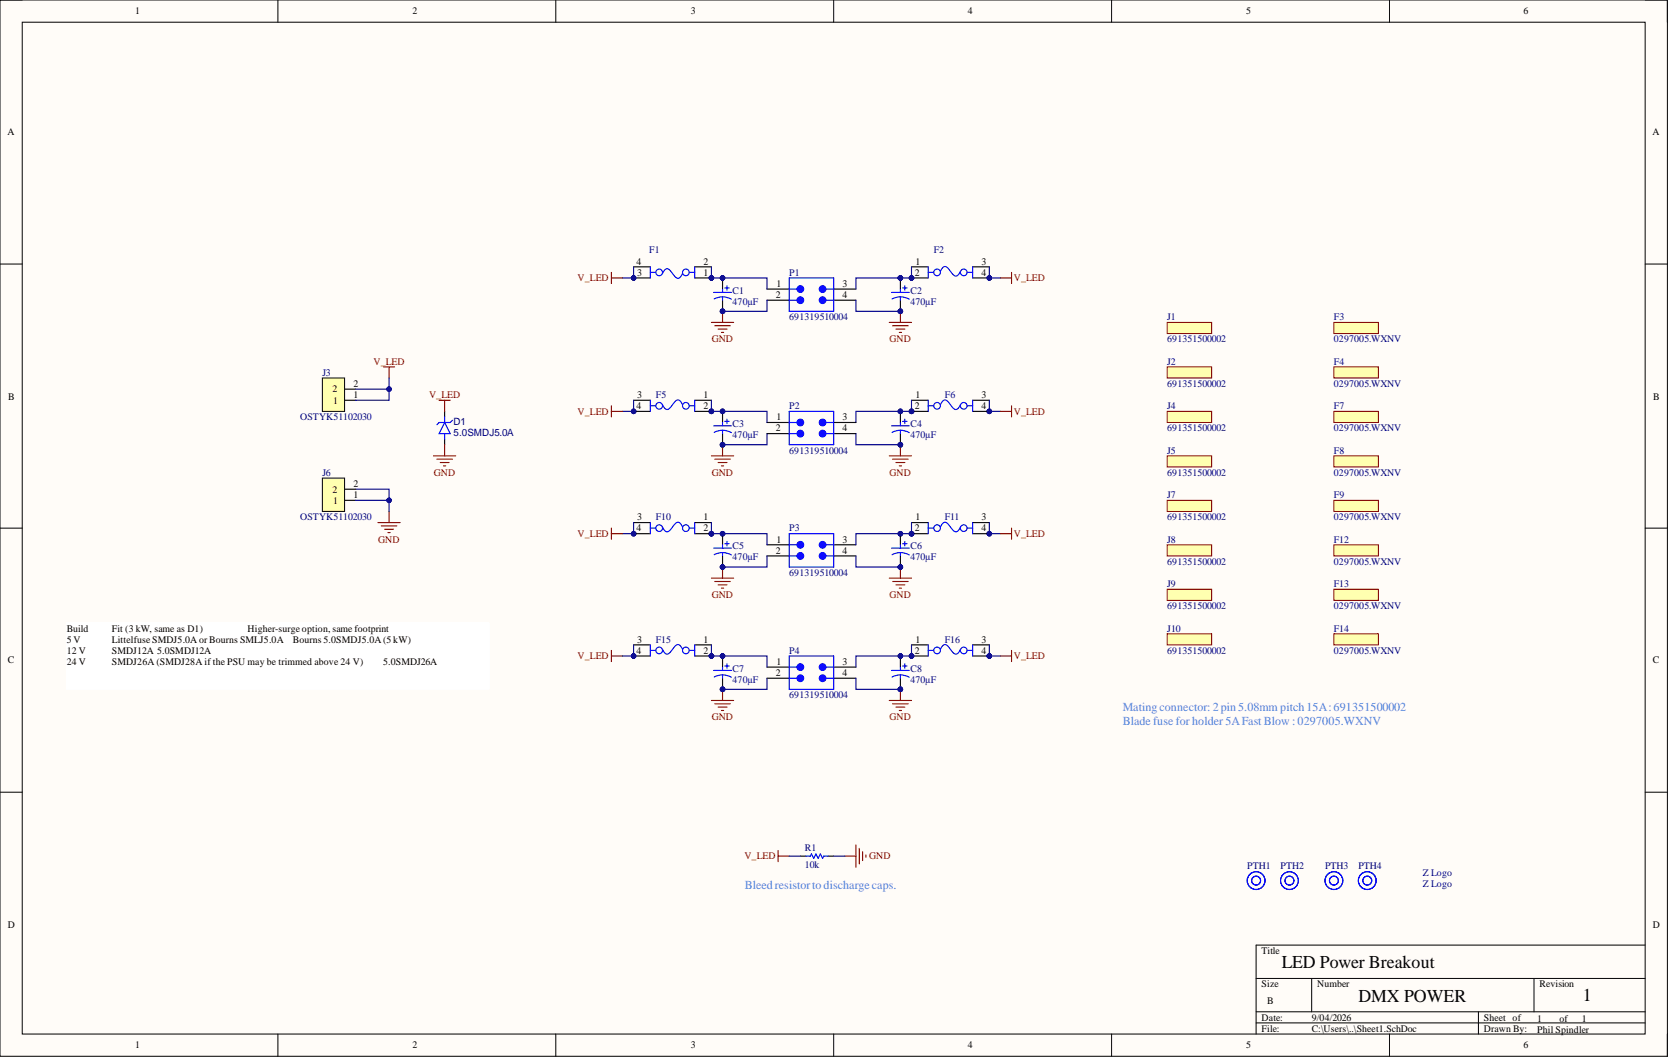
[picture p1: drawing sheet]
<svg xmlns="http://www.w3.org/2000/svg" width="381mm" height="241mm" viewBox="0 0 381 241" stroke-linecap="round" stroke-linejoin="round" font-family="sans-serif">
<defs><g id="words">
<g font-size="4.1">
<text x="292.8" y="220.9">LED Power Breakout</text>
<text x="310.3" y="228.8">DMX POWER</text>
<text x="361.6" y="228.5">1</text>
</g>
<g font-size="2.8" fill="#4a86e8">
<text x="256.4" y="162.4">Matingconnector: 2pin5.08mm pitch15A:691351500002</text>
<text x="256.4" y="165.4">Blade fuse for holder 5AFast Blow : 0297005.WXNV</text>
<text x="170.1" y="203">Bleedresistortodischargecaps.</text>
</g>
<g font-size="2.3">
<text x="30.9" y="3.3">1</text>
<text x="94.2" y="3.3">2</text>
<text x="157.8" y="3.3">3</text>
<text x="221.1" y="3.3">4</text>
<text x="284.6" y="3.3">5</text>
<text x="348" y="3.3">6</text>
<text x="1.7" y="30.9">A</text>
<text x="377.5" y="30.9">A</text>
<text x="145.4" y="60.4">4</text>
<text x="145.6" y="62.9">3</text>
<text x="160.7" y="62.9">1</text>
<text x="160.7" y="60.4">2</text>
<text x="177.4" y="65.5">1</text>
<text x="192.5" y="65.5">3</text>
<text x="209" y="62.9">2</text>
<text x="209.1" y="60.4">1</text>
<text x="224.2" y="60.4">3</text>
<text x="224.2" y="62.9">4</text>
<text x="177.2" y="68">2</text>
<text x="192.5" y="68">4</text>
<text x="75.9" y="89.6">2</text>
<text x="80.7" y="88.3">2</text>
<text x="1.9" y="91.2">B</text>
<text x="76.1" y="92.1">1</text>
<text x="80.7" y="90.9">1</text>
<text x="145.4" y="93.4">4</text>
<text x="145.6" y="90.9">3</text>
<text x="160.7" y="90.9">1</text>
<text x="160.7" y="93.4">2</text>
<text x="177.4" y="95.9">1</text>
<text x="192.5" y="95.9">3</text>
<text x="209" y="93.4">2</text>
<text x="209.1" y="90.9">1</text>
<text x="224.2" y="90.9">3</text>
<text x="224.2" y="93.4">4</text>
<text x="377.6" y="91.2">B</text>
<text x="177.2" y="98.5">2</text>
<text x="192.5" y="98.5">4</text>
<text x="75.9" y="112.4">2</text>
<text x="80.7" y="113.7">1</text>
<text x="80.7" y="111.2">2</text>
<text x="76.1" y="115">1</text>
<text x="145.6" y="118.8">3</text>
<text x="160.7" y="118.8">1</text>
<text x="209.1" y="118.8">1</text>
<text x="224.2" y="118.8">3</text>
<text x="145.4" y="121.3">4</text>
<text x="160.7" y="121.3">2</text>
<text x="177.4" y="123.9">1</text>
<text x="192.5" y="123.9">3</text>
<text x="209" y="121.3">2</text>
<text x="224.2" y="121.3">4</text>
<text x="177.2" y="126.4">2</text>
<text x="192.5" y="126.4">4</text>
<text x="15.2" y="144.2">Build</text>
<text x="15.2" y="146.7">5 V</text>
<text x="15.2" y="149.2">12 V</text>
<text x="25.6" y="144.2">Fit (3 kW, same as D1)</text>
<text x="25.6" y="146.7">Littelfuse SMDJ5.0Aor Bourns SMLJ5.0A</text>
<text x="25.6" y="149.2">SMDJ12A 5.0SMDJ12A</text>
<text x="56.5" y="144.2">Higher-surge option, same footprint</text>
<text x="66.9" y="146.7">Bourns 5.0SMDJ5.0A(5 kW)</text>
<text x="145.4" y="149.2">4</text>
<text x="145.6" y="146.7">3</text>
<text x="160.7" y="146.7">1</text>
<text x="160.7" y="149.2">2</text>
<text x="209" y="149.2">2</text>
<text x="209.1" y="146.7">1</text>
<text x="224.2" y="146.7">3</text>
<text x="224.2" y="149.2">4</text>
<text x="1.8" y="151.4">C</text>
<text x="15.2" y="151.8">24 V</text>
<text x="25.6" y="151.8">SMDJ26A (SMDJ28A ifthe PSU may be trimmed above 24 V)</text>
<text x="87.5" y="151.8">5.0SMDJ26A</text>
<text x="177.2" y="154.3">2</text>
<text x="177.4" y="151.8">1</text>
<text x="192.5" y="151.8">3</text>
<text x="192.5" y="154.3">4</text>
<text x="377.6" y="151.4">C</text>
<text x="1.8" y="211.8">D</text>
<text x="377.6" y="211.8">D</text>
<text x="288.2" y="217.8">Title</text>
<text x="288.2" y="225.4">Size</text>
<text x="300.9" y="225.4">Number</text>
<text x="351.7" y="225.4">Revision</text>
<text x="288.2" y="233">Date:</text>
<text x="289.5" y="229.2">B</text>
<text x="299.6" y="233">9/04/2026</text>
<text x="339" y="233">Sheet of</text>
<text x="351.2" y="233.3">1</text>
<text x="356.2" y="233.3">of</text>
<text x="361.3" y="233.3">1</text>
<text x="30.9" y="239.4">1</text>
<text x="94.2" y="239.4">2</text>
<text x="157.8" y="239.4">3</text>
<text x="221.1" y="239.4">4</text>
<text x="284.6" y="239.4">5</text>
<text x="288.2" y="235.6">File:</text>
<text x="299.6" y="235.6">C:\Users\..\Sheet1.SchDoc</text>
<text x="339" y="235.6">Drawn By:</text>
<text x="348" y="239.4">6</text>
<text x="351.2" y="235.8">Phil Spindler</text>
</g>
<g font-size="2.3" fill="#000080">
<text x="148.3" y="57.9">F1</text>
<text x="213.3" y="57.9">F2</text>
<text x="180.3" y="62.9">P1</text>
<text x="167.3" y="69.5">470µF</text>
<text x="167.3" y="67">C1</text>
<text x="207.9" y="69.5">470µF</text>
<text x="207.9" y="67">C2</text>
<text x="180.3" y="73.1">691319510004</text>
<text x="266.6" y="73.1">J1</text>
<text x="304.7" y="73.1">F3</text>
<text x="266.6" y="78.2">691351500002</text>
<text x="266.6" y="83.3">J2</text>
<text x="304.7" y="78.2">0297005.WXNV</text>
<text x="304.7" y="83.3">F4</text>
<text x="73.6" y="85.8">J3</text>
<text x="266.6" y="88.3">691351500002</text>
<text x="304.7" y="88.3">0297005.WXNV</text>
<text x="68.6" y="95.9">OSTYK51102030</text>
<text x="149.8" y="90.9">F5</text>
<text x="180.3" y="93.4">P2</text>
<text x="215.8" y="90.9">F6</text>
<text x="266.6" y="93.4">J4</text>
<text x="304.7" y="93.4">F7</text>
<text x="103.6" y="97">D1</text>
<text x="103.6" y="99.5">5.0SMDJ5.0A</text>
<text x="167.3" y="100">470µF</text>
<text x="167.3" y="97.5">C3</text>
<text x="207.9" y="100">470µF</text>
<text x="207.9" y="97.5">C4</text>
<text x="266.6" y="98.5">691351500002</text>
<text x="304.7" y="98.5">0297005.WXNV</text>
<text x="180.3" y="103.6">691319510004</text>
<text x="266.6" y="103.6">J5</text>
<text x="304.7" y="103.6">F8</text>
<text x="73.6" y="108.6">J6</text>
<text x="266.6" y="108.6">691351500002</text>
<text x="266.6" y="113.7">J7</text>
<text x="304.7" y="108.6">0297005.WXNV</text>
<text x="304.7" y="113.7">F9</text>
<text x="68.6" y="118.8">OSTYK51102030</text>
<text x="149.8" y="118.8">F10</text>
<text x="215.8" y="118.8">F11</text>
<text x="266.6" y="118.8">691351500002</text>
<text x="304.7" y="118.8">0297005.WXNV</text>
<text x="167.3" y="125.4">C5</text>
<text x="180.3" y="121.3">P3</text>
<text x="207.9" y="125.4">C6</text>
<text x="266.6" y="123.9">J8</text>
<text x="304.7" y="123.9">F12</text>
<text x="167.3" y="127.9">470µF</text>
<text x="180.3" y="131.5">691319510004</text>
<text x="207.9" y="127.9">470µF</text>
<text x="266.6" y="128.9">691351500002</text>
<text x="304.7" y="128.9">0297005.WXNV</text>
<text x="266.6" y="134">J9</text>
<text x="304.7" y="134">F13</text>
<text x="266.6" y="139.1">691351500002</text>
<text x="304.7" y="139.1">0297005.WXNV</text>
<text x="149.8" y="146.7">F15</text>
<text x="180.3" y="149.2">P4</text>
<text x="215.8" y="146.7">F16</text>
<text x="266.6" y="144.2">J10</text>
<text x="266.6" y="149.2">691351500002</text>
<text x="304.7" y="144.2">F14</text>
<text x="304.7" y="149.2">0297005.WXNV</text>
<text x="167.3" y="155.8">470µF</text>
<text x="167.3" y="153.3">C7</text>
<text x="207.9" y="155.8">470µF</text>
<text x="207.9" y="153.3">C8</text>
<text x="180.3" y="159.4">691319510004</text>
<text x="183.8" y="194.2">R1</text>
<text x="183.8" y="198.2">10k</text>
<text x="284.9" y="198.5">PTH1</text>
<text x="292.5" y="198.5">PTH2</text>
<text x="302.7" y="198.5">PTH3</text>
<text x="310.3" y="198.5">PTH4</text>
<text x="325" y="200">Z Logo</text>
<text x="325" y="202.6">Z Logo</text>
</g>
<g font-size="2.3" fill="#800000">
<text x="131.9" y="64.2">V_LED</text>
<text x="231.6" y="64.2">V_LED</text>
<text x="85.3" y="83.3">V_LED</text>
<text x="162.6" y="78.2">GND</text>
<text x="203.2" y="78.2">GND</text>
<text x="98" y="90.9">V_LED</text>
<text x="131.9" y="94.7">V_LED</text>
<text x="231.6" y="94.7">V_LED</text>
<text x="99.1" y="108.6">GND</text>
<text x="162.6" y="108.6">GND</text>
<text x="203.2" y="108.6">GND</text>
<text x="86.4" y="123.9">GND</text>
<text x="131.9" y="122.6">V_LED</text>
<text x="231.6" y="122.6">V_LED</text>
<text x="162.6" y="136.6">GND</text>
<text x="203.2" y="136.6">GND</text>
<text x="131.9" y="150.5">V_LED</text>
<text x="231.6" y="150.5">V_LED</text>
<text x="162.6" y="164.5">GND</text>
<text x="203.2" y="164.5">GND</text>
<text x="170" y="196.2">V_LED</text>
<text x="198.6" y="196.2">GND</text>
</g>
</g></defs>
<path d="M0 0h380.9v241.1h-380.9z" fill-rule="evenodd" fill="#fffcf8"/>
<path d="M0 0h380.9v241.1h-380.9z" fill="none" stroke="#000" stroke-width=".23"/>
<path d="M5.1 5.1h370.7v231h-370.7z" fill-rule="evenodd" fill="#fffcf8"/>
<g fill="none" stroke="#000" stroke-width=".23">
<path d="M0 0h5.1M63.5 0v5.1M127 0v5.1M190.4 0v5.1M253.9 0v5.1M317.4 0v5.1M375.8 0h5.1v5.1M5.1 5.1h370.7v231h-370.7zM0 60.3h5.1M375.8 60.3h5.1M0 120.6h5.1M375.8 120.6h5.1"/>
<path d="M0 180.9h5.1M375.8 180.9h5.1M375.8 215.8h-88.9v20.3M63.5 236.1v5M127 236.1v5M190.4 236.1v5M253.9 236.1v5M286.9 223.4h88.9M286.9 231h88.9M286.9 233.5h88.9M299.6 223.4v7.6M317.4 236.1v5"/>
<path d="M337.7 231v5.1M350.4 223.4v7.6M380.9 236.1v5"/>
</g>
<circle cx="165" cy="149.8" r=".51" fill="#000080"/>
<circle cx="165" cy="149.8" r=".51" fill="none" stroke="#000080" stroke-width=".23"/>
<circle cx="165" cy="157.4" r=".51" fill="#000080"/>
<circle cx="165" cy="157.4" r=".51" fill="none" stroke="#000080" stroke-width=".23"/>
<path d="M165 149.8v2.5" fill="none" stroke="#000" stroke-width=".26"/>
<circle cx="165" cy="149.8" r=".51" fill="#000080"/>
<circle cx="165" cy="149.8" r=".51" fill="none" stroke="#000080" stroke-width=".23"/>
<path d="M165 154.8v2.6" fill="none" stroke="#000" stroke-width=".26"/>
<circle cx="165" cy="157.4" r=".51" fill="#000080"/>
<circle cx="165" cy="157.4" r=".51" fill="none" stroke="#000080" stroke-width=".23"/>
<path d="M163 153.1h4.1M165 154.1l-1.1 .1-.8 .4M165 154.1l.9 .1 1.2 .4M165 152.3v.8M165 154.1v.7M165.5 152h1.1M166.1 151.5v1" fill="none" stroke="#00f" stroke-width=".26"/>
<circle cx="165" cy="121.8" r=".51" fill="#000080"/>
<circle cx="165" cy="121.8" r=".51" fill="none" stroke="#000080" stroke-width=".23"/>
<circle cx="165" cy="129.4" r=".51" fill="#000080"/>
<circle cx="165" cy="129.4" r=".51" fill="none" stroke="#000080" stroke-width=".23"/>
<path d="M165 121.8v2.6" fill="none" stroke="#000" stroke-width=".26"/>
<circle cx="165" cy="121.8" r=".51" fill="#000080"/>
<circle cx="165" cy="121.8" r=".51" fill="none" stroke="#000080" stroke-width=".23"/>
<path d="M165 126.9v2.5" fill="none" stroke="#000" stroke-width=".26"/>
<circle cx="165" cy="129.4" r=".51" fill="#000080"/>
<circle cx="165" cy="129.4" r=".51" fill="none" stroke="#000080" stroke-width=".23"/>
<path d="M163 125.1h4.1M165 126.1l-1.1 .2-.8 .3M165 126.1l.9 .1 1.2 .5M165 124.4v.7M165 126.1v.8M165.5 124.1h1.1M166.1 123.6v1" fill="none" stroke="#00f" stroke-width=".26"/>
<circle cx="165" cy="93.9" r=".51" fill="#000080"/>
<circle cx="165" cy="93.9" r=".51" fill="none" stroke="#000080" stroke-width=".23"/>
<circle cx="165" cy="101.5" r=".51" fill="#000080"/>
<circle cx="165" cy="101.5" r=".51" fill="none" stroke="#000080" stroke-width=".23"/>
<path d="M165 93.9v2.6" fill="none" stroke="#000" stroke-width=".26"/>
<circle cx="165" cy="93.9" r=".51" fill="#000080"/>
<circle cx="165" cy="93.9" r=".51" fill="none" stroke="#000080" stroke-width=".23"/>
<path d="M165 99v2.5" fill="none" stroke="#000" stroke-width=".26"/>
<circle cx="165" cy="101.5" r=".51" fill="#000080"/>
<circle cx="165" cy="101.5" r=".51" fill="none" stroke="#000080" stroke-width=".23"/>
<path d="M163 97.2h4.1M165 98.2l-1.1 .2-.8 .3M165 98.2l.9 .1 1.2 .5M165 96.5v.7M165 98.2v.8M165.5 96.2h1.1M166.1 95.7v1" fill="none" stroke="#00f" stroke-width=".26"/>
<circle cx="205.7" cy="149.8" r=".51" fill="#000080"/>
<circle cx="205.7" cy="149.8" r=".51" fill="none" stroke="#000080" stroke-width=".23"/>
<circle cx="205.7" cy="157.4" r=".51" fill="#000080"/>
<circle cx="205.7" cy="157.4" r=".51" fill="none" stroke="#000080" stroke-width=".23"/>
<path d="M205.7 149.8v2.5" fill="none" stroke="#000" stroke-width=".26"/>
<circle cx="205.7" cy="149.8" r=".51" fill="#000080"/>
<circle cx="205.7" cy="149.8" r=".51" fill="none" stroke="#000080" stroke-width=".23"/>
<path d="M205.7 154.8v2.6" fill="none" stroke="#000" stroke-width=".26"/>
<circle cx="205.7" cy="157.4" r=".51" fill="#000080"/>
<circle cx="205.7" cy="157.4" r=".51" fill="none" stroke="#000080" stroke-width=".23"/>
<path d="M203.6 153.1h4.1M205.7 154.1l-.8 .1-1.1 .4M205.7 154.1l.8 .1 1.2 .4M205.7 152.3v.8M205.7 154.1v.7M206.2 152h1M206.7 151.5v1" fill="none" stroke="#00f" stroke-width=".26"/>
<circle cx="162.5" cy="149.8" r=".51" fill="#000080"/>
<circle cx="162.5" cy="149.8" r=".51" fill="none" stroke="#000080" stroke-width=".23"/>
<circle cx="144.7" cy="149.8" r=".51" fill="#000080"/>
<circle cx="144.7" cy="149.8" r=".51" fill="none" stroke="#000080" stroke-width=".23"/>
<path d="M158.7 147.2h3.8M158.7 149.8h3.8" fill="none" stroke="#000" stroke-width=".26"/>
<circle cx="162.5" cy="149.8" r=".51" fill="#000080"/>
<circle cx="162.5" cy="149.8" r=".51" fill="none" stroke="#000080" stroke-width=".23"/>
<g fill="none" stroke="#00f" stroke-width=".26">
<path d="M151.3 148.2a1.09 1.09 0 0 0 1.4 1l1.2-1.3a.95 .95 0 0 1 .9-.7 .95 .95 0 0 1 .9 .7l.2 .3M157.4 148.5h1.3M158.7 147.2v2.6"/>
<circle cx="150.6" cy="148.5" r=".76"/>
<circle cx="156.7" cy="148.5" r=".76"/>
</g>
<path d="M144.7 147.2h3.8M144.7 149.8h3.8" fill="none" stroke="#000" stroke-width=".26"/>
<circle cx="144.7" cy="149.8" r=".51" fill="#000080"/>
<circle cx="144.7" cy="149.8" r=".51" fill="none" stroke="#000080" stroke-width=".23"/>
<path d="M148.5 147.2v2.6M148.5 148.5h1.3" fill="none" stroke="#00f" stroke-width=".26"/>
<circle cx="208.2" cy="93.9" r=".51" fill="#000080"/>
<circle cx="208.2" cy="93.9" r=".51" fill="none" stroke="#000080" stroke-width=".23"/>
<circle cx="226" cy="93.9" r=".51" fill="#000080"/>
<circle cx="226" cy="93.9" r=".51" fill="none" stroke="#000080" stroke-width=".23"/>
<path d="M208.2 91.4h3.8M208.2 93.9h3.8" fill="none" stroke="#000" stroke-width=".26"/>
<circle cx="208.2" cy="93.9" r=".51" fill="#000080"/>
<circle cx="208.2" cy="93.9" r=".51" fill="none" stroke="#000080" stroke-width=".23"/>
<g fill="none" stroke="#00f" stroke-width=".26">
<path d="M212 92.6h1.3M212 91.4v2.5M214.8 92.4a1.1 1.1 0 0 1 1.4-1l1.2 1.3a.96 .96 0 0 0 .9 .8 .96 .96 0 0 0 .9-.8l.2-.3"/>
<circle cx="214" cy="92.6" r=".76"/>
<circle cx="220.1" cy="92.6" r=".76"/>
</g>
<path d="M222.2 91.4h3.8M222.2 93.9h3.8" fill="none" stroke="#000" stroke-width=".26"/>
<circle cx="226" cy="93.9" r=".51" fill="#000080"/>
<circle cx="226" cy="93.9" r=".51" fill="none" stroke="#000080" stroke-width=".23"/>
<path d="M220.9 92.6h1.3M222.2 91.4v2.5" fill="none" stroke="#00f" stroke-width=".26"/>
<circle cx="208.2" cy="121.8" r=".51" fill="#000080"/>
<circle cx="208.2" cy="121.8" r=".51" fill="none" stroke="#000080" stroke-width=".23"/>
<circle cx="226" cy="121.8" r=".51" fill="#000080"/>
<circle cx="226" cy="121.8" r=".51" fill="none" stroke="#000080" stroke-width=".23"/>
<path d="M208.2 119.3h3.8M208.2 121.8h3.8" fill="none" stroke="#000" stroke-width=".26"/>
<circle cx="208.2" cy="121.8" r=".51" fill="#000080"/>
<circle cx="208.2" cy="121.8" r=".51" fill="none" stroke="#000080" stroke-width=".23"/>
<g fill="none" stroke="#00f" stroke-width=".26">
<path d="M212 119.3v2.5M212 120.6h1.3M214.8 120.3a1.1 1.1 0 0 1 1.4-1l1.2 1.4a.96 .96 0 0 0 .9 .7 .96 .96 0 0 0 .9-.8l.2-.3"/>
<circle cx="214" cy="120.6" r=".76"/>
<circle cx="220.1" cy="120.6" r=".76"/>
</g>
<path d="M222.2 119.3h3.8M222.2 121.8h3.8" fill="none" stroke="#000" stroke-width=".26"/>
<circle cx="226" cy="121.8" r=".51" fill="#000080"/>
<circle cx="226" cy="121.8" r=".51" fill="none" stroke="#000080" stroke-width=".23"/>
<path d="M222.2 119.3v2.5M220.9 120.6h1.3" fill="none" stroke="#00f" stroke-width=".26"/>
<circle cx="208.2" cy="149.8" r=".51" fill="#000080"/>
<circle cx="208.2" cy="149.8" r=".51" fill="none" stroke="#000080" stroke-width=".23"/>
<circle cx="226" cy="149.8" r=".51" fill="#000080"/>
<circle cx="226" cy="149.8" r=".51" fill="none" stroke="#000080" stroke-width=".23"/>
<path d="M208.2 147.2h3.8M208.2 149.8h3.8" fill="none" stroke="#000" stroke-width=".26"/>
<circle cx="208.2" cy="149.8" r=".51" fill="#000080"/>
<circle cx="208.2" cy="149.8" r=".51" fill="none" stroke="#000080" stroke-width=".23"/>
<g fill="none" stroke="#00f" stroke-width=".26">
<path d="M212 148.5h1.3M212 147.2v2.6M214.8 148.2a1.1 1.1 0 0 1 1.4-1l1.2 1.4a.96 .96 0 0 0 .9 .7 .96 .96 0 0 0 .9-.7l.2-.4"/>
<circle cx="214" cy="148.5" r=".76"/>
<circle cx="220.1" cy="148.5" r=".76"/>
</g>
<path d="M222.2 147.2h3.8M222.2 149.8h3.8" fill="none" stroke="#000" stroke-width=".26"/>
<circle cx="226" cy="149.8" r=".51" fill="#000080"/>
<circle cx="226" cy="149.8" r=".51" fill="none" stroke="#000080" stroke-width=".23"/>
<path d="M220.9 148.5h1.3M222.2 147.2v2.6" fill="none" stroke="#00f" stroke-width=".26"/>
<circle cx="205.7" cy="121.8" r=".51" fill="#000080"/>
<circle cx="205.7" cy="121.8" r=".51" fill="none" stroke="#000080" stroke-width=".23"/>
<circle cx="205.7" cy="129.5" r=".51" fill="#000080"/>
<circle cx="205.7" cy="129.5" r=".51" fill="none" stroke="#000080" stroke-width=".23"/>
<path d="M205.7 121.8v2.6" fill="none" stroke="#000" stroke-width=".26"/>
<circle cx="205.7" cy="121.8" r=".51" fill="#000080"/>
<circle cx="205.7" cy="121.8" r=".51" fill="none" stroke="#000080" stroke-width=".23"/>
<path d="M205.7 126.9v2.5" fill="none" stroke="#000" stroke-width=".26"/>
<circle cx="205.7" cy="129.5" r=".51" fill="#000080"/>
<circle cx="205.7" cy="129.5" r=".51" fill="none" stroke="#000080" stroke-width=".23"/>
<path d="M203.6 125.1h4.1M205.7 126.1l-.8 .1-1.1 .4M205.7 126.1l.8 .1 1.2 .5M205.7 124.4v.7M205.7 126.1v.8M206.2 124.1h1M206.7 123.6v1" fill="none" stroke="#00f" stroke-width=".26"/>
<circle cx="162.5" cy="121.8" r=".51" fill="#000080"/>
<circle cx="162.5" cy="121.8" r=".51" fill="none" stroke="#000080" stroke-width=".23"/>
<circle cx="144.7" cy="121.8" r=".51" fill="#000080"/>
<circle cx="144.7" cy="121.8" r=".51" fill="none" stroke="#000080" stroke-width=".23"/>
<path d="M158.7 119.3h3.8M158.7 121.8h3.8" fill="none" stroke="#000" stroke-width=".26"/>
<circle cx="162.5" cy="121.8" r=".51" fill="#000080"/>
<circle cx="162.5" cy="121.8" r=".51" fill="none" stroke="#000080" stroke-width=".23"/>
<g fill="none" stroke="#00f" stroke-width=".26">
<path d="M158.7 119.3v2.5M151.3 120.3a1.09 1.09 0 0 0 1.4 1l1.2-1.3a.95 .95 0 0 1 .9-.8 .95 .95 0 0 1 .9 .8l.2 .3M157.4 120.6h1.3"/>
<circle cx="150.6" cy="120.6" r=".76"/>
<circle cx="156.7" cy="120.6" r=".76"/>
</g>
<path d="M144.7 119.3h3.8M144.7 121.8h3.8" fill="none" stroke="#000" stroke-width=".26"/>
<circle cx="144.7" cy="121.8" r=".51" fill="#000080"/>
<circle cx="144.7" cy="121.8" r=".51" fill="none" stroke="#000080" stroke-width=".23"/>
<path d="M148.5 119.3v2.5M148.5 120.6h1.3" fill="none" stroke="#00f" stroke-width=".26"/>
<circle cx="205.7" cy="93.9" r=".51" fill="#000080"/>
<circle cx="205.7" cy="93.9" r=".51" fill="none" stroke="#000080" stroke-width=".23"/>
<circle cx="205.7" cy="101.5" r=".51" fill="#000080"/>
<circle cx="205.7" cy="101.5" r=".51" fill="none" stroke="#000080" stroke-width=".23"/>
<path d="M205.7 93.9v2.6" fill="none" stroke="#000" stroke-width=".26"/>
<circle cx="205.7" cy="93.9" r=".51" fill="#000080"/>
<circle cx="205.7" cy="93.9" r=".51" fill="none" stroke="#000080" stroke-width=".23"/>
<path d="M205.7 99v2.5" fill="none" stroke="#000" stroke-width=".26"/>
<circle cx="205.7" cy="101.5" r=".51" fill="#000080"/>
<circle cx="205.7" cy="101.5" r=".51" fill="none" stroke="#000080" stroke-width=".23"/>
<path d="M203.6 97.2h4.1M205.7 98.2l-.8 .1-1.1 .4M205.7 98.2l.8 .1 1.2 .5M205.7 96.5v.7M205.7 98.2v.8M206.2 96.2h1M206.7 95.7v1" fill="none" stroke="#00f" stroke-width=".26"/>
<circle cx="162.5" cy="93.9" r=".51" fill="#000080"/>
<circle cx="162.5" cy="93.9" r=".51" fill="none" stroke="#000080" stroke-width=".23"/>
<circle cx="144.7" cy="93.9" r=".51" fill="#000080"/>
<circle cx="144.7" cy="93.9" r=".51" fill="none" stroke="#000080" stroke-width=".23"/>
<path d="M158.7 91.4h3.8M158.7 93.9h3.8" fill="none" stroke="#000" stroke-width=".26"/>
<circle cx="162.5" cy="93.9" r=".51" fill="#000080"/>
<circle cx="162.5" cy="93.9" r=".51" fill="none" stroke="#000080" stroke-width=".23"/>
<g fill="none" stroke="#00f" stroke-width=".26">
<path d="M151.3 92.4a1.09 1.09 0 0 0 1.4 1l1.2-1.4a.95 .95 0 0 1 .9-.7 .95 .95 0 0 1 .9 .8l.2 .3M157.4 92.6h1.3M158.7 91.4v2.5"/>
<circle cx="150.6" cy="92.6" r=".76"/>
<circle cx="156.7" cy="92.6" r=".76"/>
</g>
<path d="M144.7 91.4h3.8M144.7 93.9h3.8" fill="none" stroke="#000" stroke-width=".26"/>
<circle cx="144.7" cy="93.9" r=".51" fill="#000080"/>
<circle cx="144.7" cy="93.9" r=".51" fill="none" stroke="#000080" stroke-width=".23"/>
<path d="M148.5 91.4v2.5M148.5 92.6h1.3" fill="none" stroke="#00f" stroke-width=".26"/>
<circle cx="165" cy="63.5" r=".51" fill="#000080"/>
<circle cx="165" cy="63.5" r=".51" fill="none" stroke="#000080" stroke-width=".23"/>
<circle cx="165" cy="71.1" r=".51" fill="#000080"/>
<circle cx="165" cy="71.1" r=".51" fill="none" stroke="#000080" stroke-width=".23"/>
<path d="M165 63.5v2.5" fill="none" stroke="#000" stroke-width=".26"/>
<circle cx="165" cy="63.5" r=".51" fill="#000080"/>
<circle cx="165" cy="63.5" r=".51" fill="none" stroke="#000080" stroke-width=".23"/>
<path d="M165 68.5v2.6" fill="none" stroke="#000" stroke-width=".26"/>
<circle cx="165" cy="71.1" r=".51" fill="#000080"/>
<circle cx="165" cy="71.1" r=".51" fill="none" stroke="#000080" stroke-width=".23"/>
<path d="M163 66.8h4.1M165 67.8l-1.1 .1-.8 .3M165 67.8l.9 .1 1.2 .4M165 66v.8M165 67.8v.7M165.5 65.7h1.1M166.1 65.2v1" fill="none" stroke="#00f" stroke-width=".26"/>
<circle cx="208.2" cy="63.5" r=".51" fill="#000080"/>
<circle cx="208.2" cy="63.5" r=".51" fill="none" stroke="#000080" stroke-width=".23"/>
<circle cx="226" cy="63.5" r=".51" fill="#000080"/>
<circle cx="226" cy="63.5" r=".51" fill="none" stroke="#000080" stroke-width=".23"/>
<path d="M208.2 60.9h3.8M208.2 63.5h3.8" fill="none" stroke="#000" stroke-width=".26"/>
<circle cx="208.2" cy="63.5" r=".51" fill="#000080"/>
<circle cx="208.2" cy="63.5" r=".51" fill="none" stroke="#000080" stroke-width=".23"/>
<g fill="none" stroke="#00f" stroke-width=".26">
<path d="M212 62.2h1.3M212 60.9v2.6M214.8 61.9a1.1 1.1 0 0 1 1.4-1l1.2 1.4a.96 .96 0 0 0 .9 .7 .96 .96 0 0 0 .9-.7l.2-.4"/>
<circle cx="214" cy="62.2" r=".76"/>
<circle cx="220.1" cy="62.2" r=".76"/>
</g>
<path d="M222.2 60.9h3.8M222.2 63.5h3.8" fill="none" stroke="#000" stroke-width=".26"/>
<circle cx="226" cy="63.5" r=".51" fill="#000080"/>
<circle cx="226" cy="63.5" r=".51" fill="none" stroke="#000080" stroke-width=".23"/>
<path d="M220.9 62.2h1.3M222.2 60.9v2.6" fill="none" stroke="#00f" stroke-width=".26"/>
<circle cx="205.7" cy="63.5" r=".51" fill="#000080"/>
<circle cx="205.7" cy="63.5" r=".51" fill="none" stroke="#000080" stroke-width=".23"/>
<circle cx="205.7" cy="71.1" r=".51" fill="#000080"/>
<circle cx="205.7" cy="71.1" r=".51" fill="none" stroke="#000080" stroke-width=".23"/>
<path d="M205.7 63.5v2.5" fill="none" stroke="#000" stroke-width=".26"/>
<circle cx="205.7" cy="63.5" r=".51" fill="#000080"/>
<circle cx="205.7" cy="63.5" r=".51" fill="none" stroke="#000080" stroke-width=".23"/>
<path d="M205.7 68.5v2.6" fill="none" stroke="#000" stroke-width=".26"/>
<circle cx="205.7" cy="71.1" r=".51" fill="#000080"/>
<circle cx="205.7" cy="71.1" r=".51" fill="none" stroke="#000080" stroke-width=".23"/>
<path d="M203.6 66.8h4.1M205.7 67.8h-.8l-1.1 .5M205.7 67.8l.8 .1 1.2 .4M205.7 66v.8M205.7 67.8v.7M206.2 65.7h1M206.7 65.2v1" fill="none" stroke="#00f" stroke-width=".26"/>
<circle cx="162.5" cy="63.5" r=".51" fill="#000080"/>
<circle cx="162.5" cy="63.5" r=".51" fill="none" stroke="#000080" stroke-width=".23"/>
<circle cx="144.7" cy="63.5" r=".51" fill="#000080"/>
<circle cx="144.7" cy="63.5" r=".51" fill="none" stroke="#000080" stroke-width=".23"/>
<path d="M158.7 63.5h3.8" fill="none" stroke="#000" stroke-width=".26"/>
<circle cx="162.5" cy="63.5" r=".51" fill="#000080"/>
<circle cx="162.5" cy="63.5" r=".51" fill="none" stroke="#000080" stroke-width=".23"/>
<path d="M144.7 63.5h3.8M158.7 60.9h3.8" fill="none" stroke="#000" stroke-width=".26"/>
<g fill="none" stroke="#00f" stroke-width=".26">
<path d="M151.3 62.4a1.1 1.1 0 0 1 1.4-1l1.2 1.4a.95 .95 0 0 0 .9 .7 .95 .95 0 0 0 .9-.7l.2-.4M157.4 62.2h1.3M158.7 60.9v2.6"/>
<circle cx="150.6" cy="62.2" r=".76"/>
<circle cx="156.7" cy="62.2" r=".76"/>
</g>
<circle cx="144.7" cy="63.5" r=".51" fill="#000080"/>
<circle cx="144.7" cy="63.5" r=".51" fill="none" stroke="#000080" stroke-width=".23"/>
<path d="M144.7 60.9h3.8M175.2 66h5.1M175.2 68.5h5.1" fill="none" stroke="#000" stroke-width=".26"/>
<path d="M148.5 60.9v2.6M148.5 62.2h1.3M180.3 66h1.8M180.3 68.5h1.8" fill="none" stroke="#00f" stroke-width=".26"/>
<circle cx="182.8" cy="68.5" r=".76" fill="#00f"/>
<g fill="none" stroke="#00f" stroke-width=".26">
<path d="M188.7 66h1.7M188.7 68.5h1.7"/>
<circle cx="182.8" cy="68.5" r=".76"/>
</g>
<path d="M190.4 66h5.1M190.4 68.5h5.1" fill="none" stroke="#000" stroke-width=".26"/>
<circle cx="187.9" cy="66" r=".76" fill="#00f"/>
<circle cx="187.9" cy="66" r=".76" fill="none" stroke="#00f" stroke-width=".26"/>
<circle cx="187.9" cy="68.5" r=".76" fill="#00f"/>
<g fill="none" stroke="#00f" stroke-width=".26">
<path d="M180.3 63.5h10.1v7.6h-10.1z"/>
<circle cx="187.9" cy="68.5" r=".76"/>
</g>
<circle cx="182.8" cy="66" r=".76" fill="#00f"/>
<g fill="none" stroke="#00f" stroke-width=".26">
<path d="M180.3 152.3h1.8M180.3 154.8h1.8"/>
<circle cx="182.8" cy="66" r=".76"/>
</g>
<path d="M175.2 152.3h5.1M175.2 154.8h5.1" fill="none" stroke="#000" stroke-width=".26"/>
<circle cx="182.8" cy="154.8" r=".76" fill="#00f"/>
<g fill="none" stroke="#00f" stroke-width=".26">
<path d="M188.7 152.3h1.7M188.7 154.8h1.7"/>
<circle cx="182.8" cy="154.8" r=".76"/>
</g>
<path d="M190.4 152.3h5.1M190.4 154.8h5.1" fill="none" stroke="#000" stroke-width=".26"/>
<circle cx="187.9" cy="152.3" r=".76" fill="#00f"/>
<circle cx="187.9" cy="152.3" r=".76" fill="none" stroke="#00f" stroke-width=".26"/>
<circle cx="187.9" cy="154.8" r=".76" fill="#00f"/>
<g fill="none" stroke="#00f" stroke-width=".26">
<path d="M180.3 149.8h10.1v7.6h-10.1z"/>
<circle cx="187.9" cy="154.8" r=".76"/>
</g>
<circle cx="182.8" cy="152.3" r=".76" fill="#00f"/>
<g fill="none" stroke="#00f" stroke-width=".26">
<path d="M180.3 124.4h1.8M180.3 126.9h1.8"/>
<circle cx="182.8" cy="152.3" r=".76"/>
</g>
<path d="M175.2 124.4h5.1M175.2 126.9h5.1" fill="none" stroke="#000" stroke-width=".26"/>
<circle cx="182.8" cy="126.9" r=".76" fill="#00f"/>
<g fill="none" stroke="#00f" stroke-width=".26">
<path d="M188.7 124.4h1.7M188.7 126.9h1.7"/>
<circle cx="182.8" cy="126.9" r=".76"/>
</g>
<path d="M190.4 124.4h5.1M190.4 126.9h5.1" fill="none" stroke="#000" stroke-width=".26"/>
<circle cx="187.9" cy="124.4" r=".76" fill="#00f"/>
<circle cx="187.9" cy="124.4" r=".76" fill="none" stroke="#00f" stroke-width=".26"/>
<circle cx="187.9" cy="126.9" r=".76" fill="#00f"/>
<g fill="none" stroke="#00f" stroke-width=".26">
<path d="M180.3 121.8h10.1v7.6h-10.1z"/>
<circle cx="187.9" cy="126.9" r=".76"/>
</g>
<circle cx="182.8" cy="124.4" r=".76" fill="#00f"/>
<g fill="none" stroke="#00f" stroke-width=".26">
<path d="M180.3 96.5h1.8M180.3 99h1.8"/>
<circle cx="182.8" cy="124.4" r=".76"/>
</g>
<path d="M175.2 96.5h5.1M175.2 99h5.1" fill="none" stroke="#000" stroke-width=".26"/>
<circle cx="182.8" cy="99" r=".76" fill="#00f"/>
<g fill="none" stroke="#00f" stroke-width=".26">
<path d="M188.7 96.5h1.7M188.7 99h1.7"/>
<circle cx="182.8" cy="99" r=".76"/>
</g>
<path d="M190.4 96.5h5.1M190.4 99h5.1" fill="none" stroke="#000" stroke-width=".26"/>
<circle cx="187.9" cy="96.5" r=".76" fill="#00f"/>
<circle cx="187.9" cy="96.5" r=".76" fill="none" stroke="#00f" stroke-width=".26"/>
<circle cx="187.9" cy="99" r=".76" fill="#00f"/>
<g fill="none" stroke="#00f" stroke-width=".26">
<path d="M180.3 93.9h10.1v7.6h-10.1z"/>
<circle cx="187.9" cy="99" r=".76"/>
</g>
<circle cx="182.8" cy="96.5" r=".76" fill="#00f"/>
<circle cx="182.8" cy="96.5" r=".76" fill="none" stroke="#00f" stroke-width=".26"/>
<path d="M203.1 73.6h5.1M203.9 74.4h3.5M204.6 75.1h2.1M205.4 75.9h.5M205.7 71.1v2.5" fill="none" stroke="#800000" stroke-width=".26"/>
<circle cx="205.7" cy="71.1" r=".51" fill="#000080"/>
<circle cx="205.7" cy="71.1" r=".51" fill="none" stroke="#000080" stroke-width=".23"/>
<path d="M162.5 73.6h5.1M163.3 74.4h3.5M164 75.1h2.1M164.8 75.9h.5M165 71.1v2.5" fill="none" stroke="#800000" stroke-width=".26"/>
<circle cx="165" cy="71.1" r=".51" fill="#000080"/>
<circle cx="165" cy="71.1" r=".51" fill="none" stroke="#000080" stroke-width=".23"/>
<path d="M162.5 104.1h5.1M163.3 104.8h3.5M164 105.6h2.1M164.8 106.4h.5M165 101.5v2.6" fill="none" stroke="#800000" stroke-width=".26"/>
<circle cx="165" cy="101.5" r=".51" fill="#000080"/>
<circle cx="165" cy="101.5" r=".51" fill="none" stroke="#000080" stroke-width=".23"/>
<path d="M162.5 132h5.1M163.3 132.7h3.5M164 133.5h2.1M164.8 134.3h.5M165 129.4v2.6" fill="none" stroke="#800000" stroke-width=".26"/>
<circle cx="165" cy="129.4" r=".51" fill="#000080"/>
<circle cx="165" cy="129.4" r=".51" fill="none" stroke="#000080" stroke-width=".23"/>
<path d="M139.6 148.5v2.5M139.6 149.8h2.6M162.5 159.9h5.1M165 157.4v2.5M163.3 160.7h3.5M164 161.4h2.1M164.8 162.2h.5" fill="none" stroke="#800000" stroke-width=".26"/>
<circle cx="165" cy="157.4" r=".51" fill="#000080"/>
<circle cx="165" cy="157.4" r=".51" fill="none" stroke="#000080" stroke-width=".23"/>
<path d="M203.1 104.1h5.1M203.9 104.8h3.5M204.6 105.6h2.1M205.4 106.4h.5M205.7 101.5v2.6" fill="none" stroke="#800000" stroke-width=".26"/>
<circle cx="205.7" cy="101.5" r=".51" fill="#000080"/>
<circle cx="205.7" cy="101.5" r=".51" fill="none" stroke="#000080" stroke-width=".23"/>
<path d="M203.1 132h5.1M203.9 132.7h3.5M204.6 133.5h2.1M205.4 134.3h.5M205.7 129.4v2.6" fill="none" stroke="#800000" stroke-width=".26"/>
<circle cx="205.7" cy="129.5" r=".51" fill="#000080"/>
<circle cx="205.7" cy="129.5" r=".51" fill="none" stroke="#000080" stroke-width=".23"/>
<path d="M203.1 159.9h5.1M205.7 157.4v2.5M203.9 160.7h3.5M204.6 161.4h2.1M205.4 162.2h.5" fill="none" stroke="#800000" stroke-width=".26"/>
<circle cx="205.7" cy="157.4" r=".51" fill="#000080"/>
<circle cx="205.7" cy="157.4" r=".51" fill="none" stroke="#000080" stroke-width=".23"/>
<path d="M73.6 86.3h5.1v7.6h-5.1z" fill-rule="evenodd" fill="#ffffb0"/>
<path d="M73.6 86.3h5.1v7.6h-5.1z" fill="none" stroke="#000" stroke-width=".23"/>
<path d="M78.7 91.4h2.6M78.7 88.8h2.6" fill="none" stroke="#000" stroke-width=".26"/>
<path d="M73.6 109.1h5.1v7.7h-5.1z" fill-rule="evenodd" fill="#ffffb0"/>
<path d="M73.6 109.1h5.1v7.7h-5.1z" fill="none" stroke="#000" stroke-width=".23"/>
<path d="M78.7 114.2h2.6M78.7 111.7h2.6" fill="none" stroke="#000" stroke-width=".26"/>
<path d="M87.6 83.8h2.5M88.9 83.8v2.5M86.3 119.3h5.1M88.9 116.8v2.5M87.1 120.1h3.5M87.9 120.8h2M88.6 121.6h.5" fill="none" stroke="#800000" stroke-width=".26"/>
<path d="M266.6 73.6h10.2v2.5h-10.2z" fill-rule="evenodd" fill="#ffffb0"/>
<path d="M266.6 73.6h10.2v2.5h-10.2z" fill="none" stroke="#800000" stroke-width=".23"/>
<path d="M266.6 83.8h10.2v2.5h-10.2z" fill-rule="evenodd" fill="#ffffb0"/>
<path d="M266.6 83.8h10.2v2.5h-10.2z" fill="none" stroke="#800000" stroke-width=".23"/>
<path d="M266.6 93.9h10.2v2.6h-10.2z" fill-rule="evenodd" fill="#ffffb0"/>
<path d="M266.6 93.9h10.2v2.6h-10.2z" fill="none" stroke="#800000" stroke-width=".23"/>
<path d="M266.6 104.1h10.2v2.5h-10.2z" fill-rule="evenodd" fill="#ffffb0"/>
<path d="M266.6 104.1h10.2v2.5h-10.2z" fill="none" stroke="#800000" stroke-width=".23"/>
<path d="M266.6 114.2h10.2v2.6h-10.2z" fill-rule="evenodd" fill="#ffffb0"/>
<path d="M266.6 114.2h10.2v2.6h-10.2z" fill="none" stroke="#800000" stroke-width=".23"/>
<path d="M266.6 124.4h10.2v2.5h-10.2z" fill-rule="evenodd" fill="#ffffb0"/>
<path d="M266.6 124.4h10.2v2.5h-10.2z" fill="none" stroke="#800000" stroke-width=".23"/>
<path d="M266.6 134.5h10.2v2.6h-10.2z" fill-rule="evenodd" fill="#ffffb0"/>
<path d="M266.6 134.5h10.2v2.6h-10.2z" fill="none" stroke="#800000" stroke-width=".23"/>
<path d="M266.6 144.7h10.2v2.5h-10.2z" fill-rule="evenodd" fill="#ffffb0"/>
<path d="M266.6 144.7h10.2v2.5h-10.2z" fill="none" stroke="#800000" stroke-width=".23"/>
<path d="M304.7 73.6h10.1v2.5h-10.1z" fill-rule="evenodd" fill="#ffffb0"/>
<path d="M304.7 73.6h10.1v2.5h-10.1z" fill="none" stroke="#800000" stroke-width=".23"/>
<path d="M304.7 83.8h10.1v2.5h-10.1z" fill-rule="evenodd" fill="#ffffb0"/>
<path d="M304.7 83.8h10.1v2.5h-10.1z" fill="none" stroke="#800000" stroke-width=".23"/>
<path d="M304.7 93.9h10.1v2.6h-10.1z" fill-rule="evenodd" fill="#ffffb0"/>
<path d="M304.7 93.9h10.1v2.6h-10.1z" fill="none" stroke="#800000" stroke-width=".23"/>
<path d="M304.7 104.1h10.1v2.5h-10.1z" fill-rule="evenodd" fill="#ffffb0"/>
<path d="M304.7 104.1h10.1v2.5h-10.1z" fill="none" stroke="#800000" stroke-width=".23"/>
<path d="M304.7 114.2h10.1v2.6h-10.1z" fill-rule="evenodd" fill="#ffffb0"/>
<path d="M304.7 114.2h10.1v2.6h-10.1z" fill="none" stroke="#800000" stroke-width=".23"/>
<path d="M304.7 124.4h10.1v2.5h-10.1z" fill-rule="evenodd" fill="#ffffb0"/>
<path d="M304.7 124.4h10.1v2.5h-10.1z" fill="none" stroke="#800000" stroke-width=".23"/>
<path d="M304.7 134.5h10.1v2.6h-10.1z" fill-rule="evenodd" fill="#ffffb0"/>
<path d="M304.7 134.5h10.1v2.6h-10.1z" fill="none" stroke="#800000" stroke-width=".23"/>
<path d="M304.7 144.7h10.1v2.5h-10.1z" fill-rule="evenodd" fill="#ffffb0"/>
<path d="M304.7 144.7h10.1v2.5h-10.1z" fill="none" stroke="#800000" stroke-width=".23"/>
<g fill="none" stroke="#00f" stroke-width=".26">
<circle cx="286.9" cy="201" r="2.03"/>
<circle cx="286.9" cy="201" r="1.02"/>
<circle cx="294.5" cy="201" r="2.03"/>
<circle cx="294.5" cy="201" r="1.02"/>
<circle cx="304.7" cy="201" r="2.03"/>
<circle cx="304.7" cy="201" r="1.02"/>
<circle cx="312.3" cy="201" r="2.03"/>
<circle cx="312.3" cy="201" r="1.02"/>
</g>
<path d="M226 91.4v2.5h2.5" fill="none" stroke="#000080" stroke-width=".26"/>
<circle cx="226" cy="93.9" r=".51" fill="#000080"/>
<circle cx="226" cy="93.9" r=".51" fill="none" stroke="#000080" stroke-width=".23"/>
<path d="M226 119.3v2.5h2.5" fill="none" stroke="#000080" stroke-width=".26"/>
<circle cx="226" cy="121.8" r=".51" fill="#000080"/>
<circle cx="226" cy="121.8" r=".51" fill="none" stroke="#000080" stroke-width=".23"/>
<path d="M226 147.2v2.6h2.5" fill="none" stroke="#000080" stroke-width=".26"/>
<circle cx="226" cy="149.8" r=".51" fill="#000080"/>
<circle cx="226" cy="149.8" r=".51" fill="none" stroke="#000080" stroke-width=".23"/>
<path d="M208.2 147.2v2.6" fill="none" stroke="#000080" stroke-width=".26"/>
<circle cx="208.2" cy="149.8" r=".51" fill="#000080"/>
<circle cx="208.2" cy="149.8" r=".51" fill="none" stroke="#000080" stroke-width=".23"/>
<path d="M208.2 119.3v2.5" fill="none" stroke="#000080" stroke-width=".26"/>
<circle cx="208.2" cy="121.8" r=".51" fill="#000080"/>
<circle cx="208.2" cy="121.8" r=".51" fill="none" stroke="#000080" stroke-width=".23"/>
<path d="M205.7 63.5h2.5" fill="none" stroke="#000080" stroke-width=".26"/>
<circle cx="205.7" cy="63.5" r=".51" fill="#000080"/>
<circle cx="205.7" cy="63.5" r=".51" fill="none" stroke="#000080" stroke-width=".23"/>
<circle cx="208.2" cy="63.5" r=".51" fill="#000080"/>
<circle cx="208.2" cy="63.5" r=".51" fill="none" stroke="#000080" stroke-width=".23"/>
<path d="M208.2 60.9v2.6" fill="none" stroke="#000080" stroke-width=".26"/>
<circle cx="208.2" cy="63.5" r=".51" fill="#000080"/>
<circle cx="208.2" cy="63.5" r=".51" fill="none" stroke="#000080" stroke-width=".23"/>
<path d="M195.5 68.5v2.6h10.2" fill="none" stroke="#000080" stroke-width=".26"/>
<circle cx="205.7" cy="71.1" r=".51" fill="#000080"/>
<circle cx="205.7" cy="71.1" r=".51" fill="none" stroke="#000080" stroke-width=".23"/>
<path d="M175.2 68.5v2.6h-10.2" fill="none" stroke="#000080" stroke-width=".26"/>
<circle cx="165" cy="71.1" r=".51" fill="#000080"/>
<circle cx="165" cy="71.1" r=".51" fill="none" stroke="#000080" stroke-width=".23"/>
<path d="M226 60.9v2.6h2.5" fill="none" stroke="#000080" stroke-width=".26"/>
<circle cx="226" cy="63.5" r=".51" fill="#000080"/>
<circle cx="226" cy="63.5" r=".51" fill="none" stroke="#000080" stroke-width=".23"/>
<path d="M208.2 93.9h-12.7v2.6" fill="none" stroke="#000080" stroke-width=".26"/>
<circle cx="205.7" cy="93.9" r=".51" fill="#000080"/>
<circle cx="205.7" cy="93.9" r=".51" fill="none" stroke="#000080" stroke-width=".23"/>
<circle cx="208.2" cy="93.9" r=".51" fill="#000080"/>
<circle cx="208.2" cy="93.9" r=".51" fill="none" stroke="#000080" stroke-width=".23"/>
<path d="M208.2 91.4v2.5" fill="none" stroke="#000080" stroke-width=".26"/>
<circle cx="208.2" cy="93.9" r=".51" fill="#000080"/>
<circle cx="208.2" cy="93.9" r=".51" fill="none" stroke="#000080" stroke-width=".23"/>
<path d="M208.2 149.8h-12.7v2.5" fill="none" stroke="#000080" stroke-width=".26"/>
<circle cx="205.7" cy="149.8" r=".51" fill="#000080"/>
<circle cx="205.7" cy="149.8" r=".51" fill="none" stroke="#000080" stroke-width=".23"/>
<circle cx="208.2" cy="149.8" r=".51" fill="#000080"/>
<circle cx="208.2" cy="149.8" r=".51" fill="none" stroke="#000080" stroke-width=".23"/>
<path d="M208.2 121.8h-12.7v2.6" fill="none" stroke="#000080" stroke-width=".26"/>
<circle cx="208.2" cy="121.8" r=".51" fill="#000080"/>
<circle cx="208.2" cy="121.8" r=".51" fill="none" stroke="#000080" stroke-width=".23"/>
<circle cx="205.7" cy="121.8" r=".51" fill="#000080"/>
<circle cx="205.7" cy="121.8" r=".51" fill="none" stroke="#000080" stroke-width=".23"/>
<path d="M175.2 99v2.5h-10.2" fill="none" stroke="#000080" stroke-width=".26"/>
<circle cx="165" cy="101.5" r=".51" fill="#000080"/>
<circle cx="165" cy="101.5" r=".51" fill="none" stroke="#000080" stroke-width=".23"/>
<path d="M175.2 126.9v2.5h-10.2" fill="none" stroke="#000080" stroke-width=".26"/>
<circle cx="165" cy="129.4" r=".51" fill="#000080"/>
<circle cx="165" cy="129.4" r=".51" fill="none" stroke="#000080" stroke-width=".23"/>
<path d="M175.2 154.8v2.6h-10.2" fill="none" stroke="#000080" stroke-width=".26"/>
<circle cx="165" cy="157.4" r=".51" fill="#000080"/>
<circle cx="165" cy="157.4" r=".51" fill="none" stroke="#000080" stroke-width=".23"/>
<path d="M195.5 99v2.5h10.2" fill="none" stroke="#000080" stroke-width=".26"/>
<circle cx="205.7" cy="101.5" r=".51" fill="#000080"/>
<circle cx="205.7" cy="101.5" r=".51" fill="none" stroke="#000080" stroke-width=".23"/>
<path d="M195.5 126.9v2.5h10.2" fill="none" stroke="#000080" stroke-width=".26"/>
<circle cx="205.7" cy="129.5" r=".51" fill="#000080"/>
<circle cx="205.7" cy="129.5" r=".51" fill="none" stroke="#000080" stroke-width=".23"/>
<path d="M195.5 154.8v2.6h10.2" fill="none" stroke="#000080" stroke-width=".26"/>
<circle cx="205.7" cy="157.4" r=".51" fill="#000080"/>
<circle cx="205.7" cy="157.4" r=".51" fill="none" stroke="#000080" stroke-width=".23"/>
<path d="M88.9 86.3v5.1h-7.6" fill="none" stroke="#000080" stroke-width=".26"/>
<circle cx="88.9" cy="88.8" r=".51" fill="#000080"/>
<circle cx="88.9" cy="88.8" r=".51" fill="none" stroke="#000080" stroke-width=".23"/>
<path d="M81.3 88.8h7.6" fill="none" stroke="#000080" stroke-width=".26"/>
<circle cx="88.9" cy="88.8" r=".51" fill="#000080"/>
<circle cx="88.9" cy="88.8" r=".51" fill="none" stroke="#000080" stroke-width=".23"/>
<path d="M81.3 111.7h7.6v5.1" fill="none" stroke="#000080" stroke-width=".26"/>
<circle cx="88.9" cy="114.2" r=".51" fill="#000080"/>
<circle cx="88.9" cy="114.2" r=".51" fill="none" stroke="#000080" stroke-width=".23"/>
<path d="M81.3 114.2h7.6" fill="none" stroke="#000080" stroke-width=".26"/>
<circle cx="88.9" cy="114.2" r=".51" fill="#000080"/>
<circle cx="88.9" cy="114.2" r=".51" fill="none" stroke="#000080" stroke-width=".23"/>
<path d="M162.5 60.9v2.6" fill="none" stroke="#000080" stroke-width=".26"/>
<circle cx="162.5" cy="63.5" r=".51" fill="#000080"/>
<circle cx="162.5" cy="63.5" r=".51" fill="none" stroke="#000080" stroke-width=".23"/>
<path d="M162.5 63.5h12.7v2.5" fill="none" stroke="#000080" stroke-width=".26"/>
<circle cx="165" cy="63.5" r=".51" fill="#000080"/>
<circle cx="165" cy="63.5" r=".51" fill="none" stroke="#000080" stroke-width=".23"/>
<circle cx="162.5" cy="63.5" r=".51" fill="#000080"/>
<circle cx="162.5" cy="63.5" r=".51" fill="none" stroke="#000080" stroke-width=".23"/>
<path d="M162.5 91.4v2.5" fill="none" stroke="#000080" stroke-width=".26"/>
<circle cx="162.5" cy="93.9" r=".51" fill="#000080"/>
<circle cx="162.5" cy="93.9" r=".51" fill="none" stroke="#000080" stroke-width=".23"/>
<path d="M162.5 93.9h12.7v2.6" fill="none" stroke="#000080" stroke-width=".26"/>
<circle cx="165" cy="93.9" r=".51" fill="#000080"/>
<circle cx="165" cy="93.9" r=".51" fill="none" stroke="#000080" stroke-width=".23"/>
<circle cx="162.5" cy="93.9" r=".51" fill="#000080"/>
<circle cx="162.5" cy="93.9" r=".51" fill="none" stroke="#000080" stroke-width=".23"/>
<path d="M162.5 119.3v2.5" fill="none" stroke="#000080" stroke-width=".26"/>
<circle cx="162.5" cy="121.8" r=".51" fill="#000080"/>
<circle cx="162.5" cy="121.8" r=".51" fill="none" stroke="#000080" stroke-width=".23"/>
<path d="M162.5 121.8h12.7v2.6" fill="none" stroke="#000080" stroke-width=".26"/>
<circle cx="165" cy="121.8" r=".51" fill="#000080"/>
<circle cx="165" cy="121.8" r=".51" fill="none" stroke="#000080" stroke-width=".23"/>
<circle cx="162.5" cy="121.8" r=".51" fill="#000080"/>
<circle cx="162.5" cy="121.8" r=".51" fill="none" stroke="#000080" stroke-width=".23"/>
<path d="M162.5 147.2v2.6" fill="none" stroke="#000080" stroke-width=".26"/>
<circle cx="162.5" cy="149.8" r=".51" fill="#000080"/>
<circle cx="162.5" cy="149.8" r=".51" fill="none" stroke="#000080" stroke-width=".23"/>
<path d="M162.5 149.8h12.7v2.5" fill="none" stroke="#000080" stroke-width=".26"/>
<circle cx="165" cy="149.8" r=".51" fill="#000080"/>
<circle cx="165" cy="149.8" r=".51" fill="none" stroke="#000080" stroke-width=".23"/>
<circle cx="162.5" cy="149.8" r=".51" fill="#000080"/>
<circle cx="162.5" cy="149.8" r=".51" fill="none" stroke="#000080" stroke-width=".23"/>
<path d="M144.7 147.2v2.6h-2.5" fill="none" stroke="#000080" stroke-width=".26"/>
<circle cx="144.7" cy="149.8" r=".51" fill="#000080"/>
<circle cx="144.7" cy="149.8" r=".51" fill="none" stroke="#000080" stroke-width=".23"/>
<path d="M144.7 119.3v2.5h-2.5" fill="none" stroke="#000080" stroke-width=".26"/>
<circle cx="144.7" cy="121.8" r=".51" fill="#000080"/>
<circle cx="144.7" cy="121.8" r=".51" fill="none" stroke="#000080" stroke-width=".23"/>
<path d="M144.7 91.4v2.5h-2.5" fill="none" stroke="#000080" stroke-width=".26"/>
<circle cx="144.7" cy="93.9" r=".51" fill="#000080"/>
<circle cx="144.7" cy="93.9" r=".51" fill="none" stroke="#000080" stroke-width=".23"/>
<path d="M144.7 60.9v2.6h-2.5" fill="none" stroke="#000080" stroke-width=".26"/>
<circle cx="144.7" cy="63.5" r=".51" fill="#000080"/>
<circle cx="144.7" cy="63.5" r=".51" fill="none" stroke="#000080" stroke-width=".23"/>
<path d="M205.7 63.5h-10.2v2.5" fill="none" stroke="#000080" stroke-width=".26"/>
<circle cx="205.7" cy="63.5" r=".51" fill="#000080"/>
<circle cx="205.7" cy="63.5" r=".51" fill="none" stroke="#000080" stroke-width=".23"/>
<g fill="none" stroke="#800000" stroke-width=".26">
<path d="M139.6 62.2v2.5M139.6 63.5h2.6M228.5 63.5h2.6M231.1 62.2v2.5M100.3 91.4h2.5M101.6 91.4v2.5M139.6 92.6v2.6M139.6 93.9h2.6M228.5 93.9h2.6M231.1 92.6v2.6M99 104.1h5.1M99.8 104.8h3.5"/>
<path d="M100.5 105.6h2.1M101.3 106.4h.5M101.6 101.5v2.6M139.6 120.6v2.5M139.6 121.8h2.6M228.5 121.8h2.6M231.1 120.6v2.5M228.5 149.8h2.6M231.1 148.5v2.5M177.7 194.2v2.5M177.7 195.4h2.6M193 195.4h2.5"/>
<path d="M195.5 192.9v5.1M196.3 193.7v3.5M197 194.4v2.1M197.8 195.2v.5"/>
</g>
<path d="M101.6 93.9v1.3M101.6 100.3v1.2M182.8 195.4h1.3M189.2 195.4h1.2" fill="none" stroke="#000" stroke-width=".26"/>
<path d="M101.6 96.5l1.2 2.5h-2.5zM101.6 95.2v1.3M101.6 99v1.3M103.3 95.9l-.5 .6h-2.5l-.5 .5M184.1 195.4h1l.3-.5 .5 1.1 .5-1.1 .5 1.1 .5-1.1 .5 1.1 .2-.6h1.1" fill="none" stroke="#00f" stroke-width=".26"/>
<path d="M180.3 195.4h2.5M190.4 195.4h2.6" fill="none" stroke="#000080" stroke-width=".26"/>
<path d="M15.2 142.1h96.5v15.3h-96.5z" fill-rule="evenodd" fill="#fff"/>
<path d="M15.2 142.1h96.5v15.3h-96.5z" fill="none" stroke="#fff" stroke-width=".23"/>
<use href="#words"/>
</svg>
